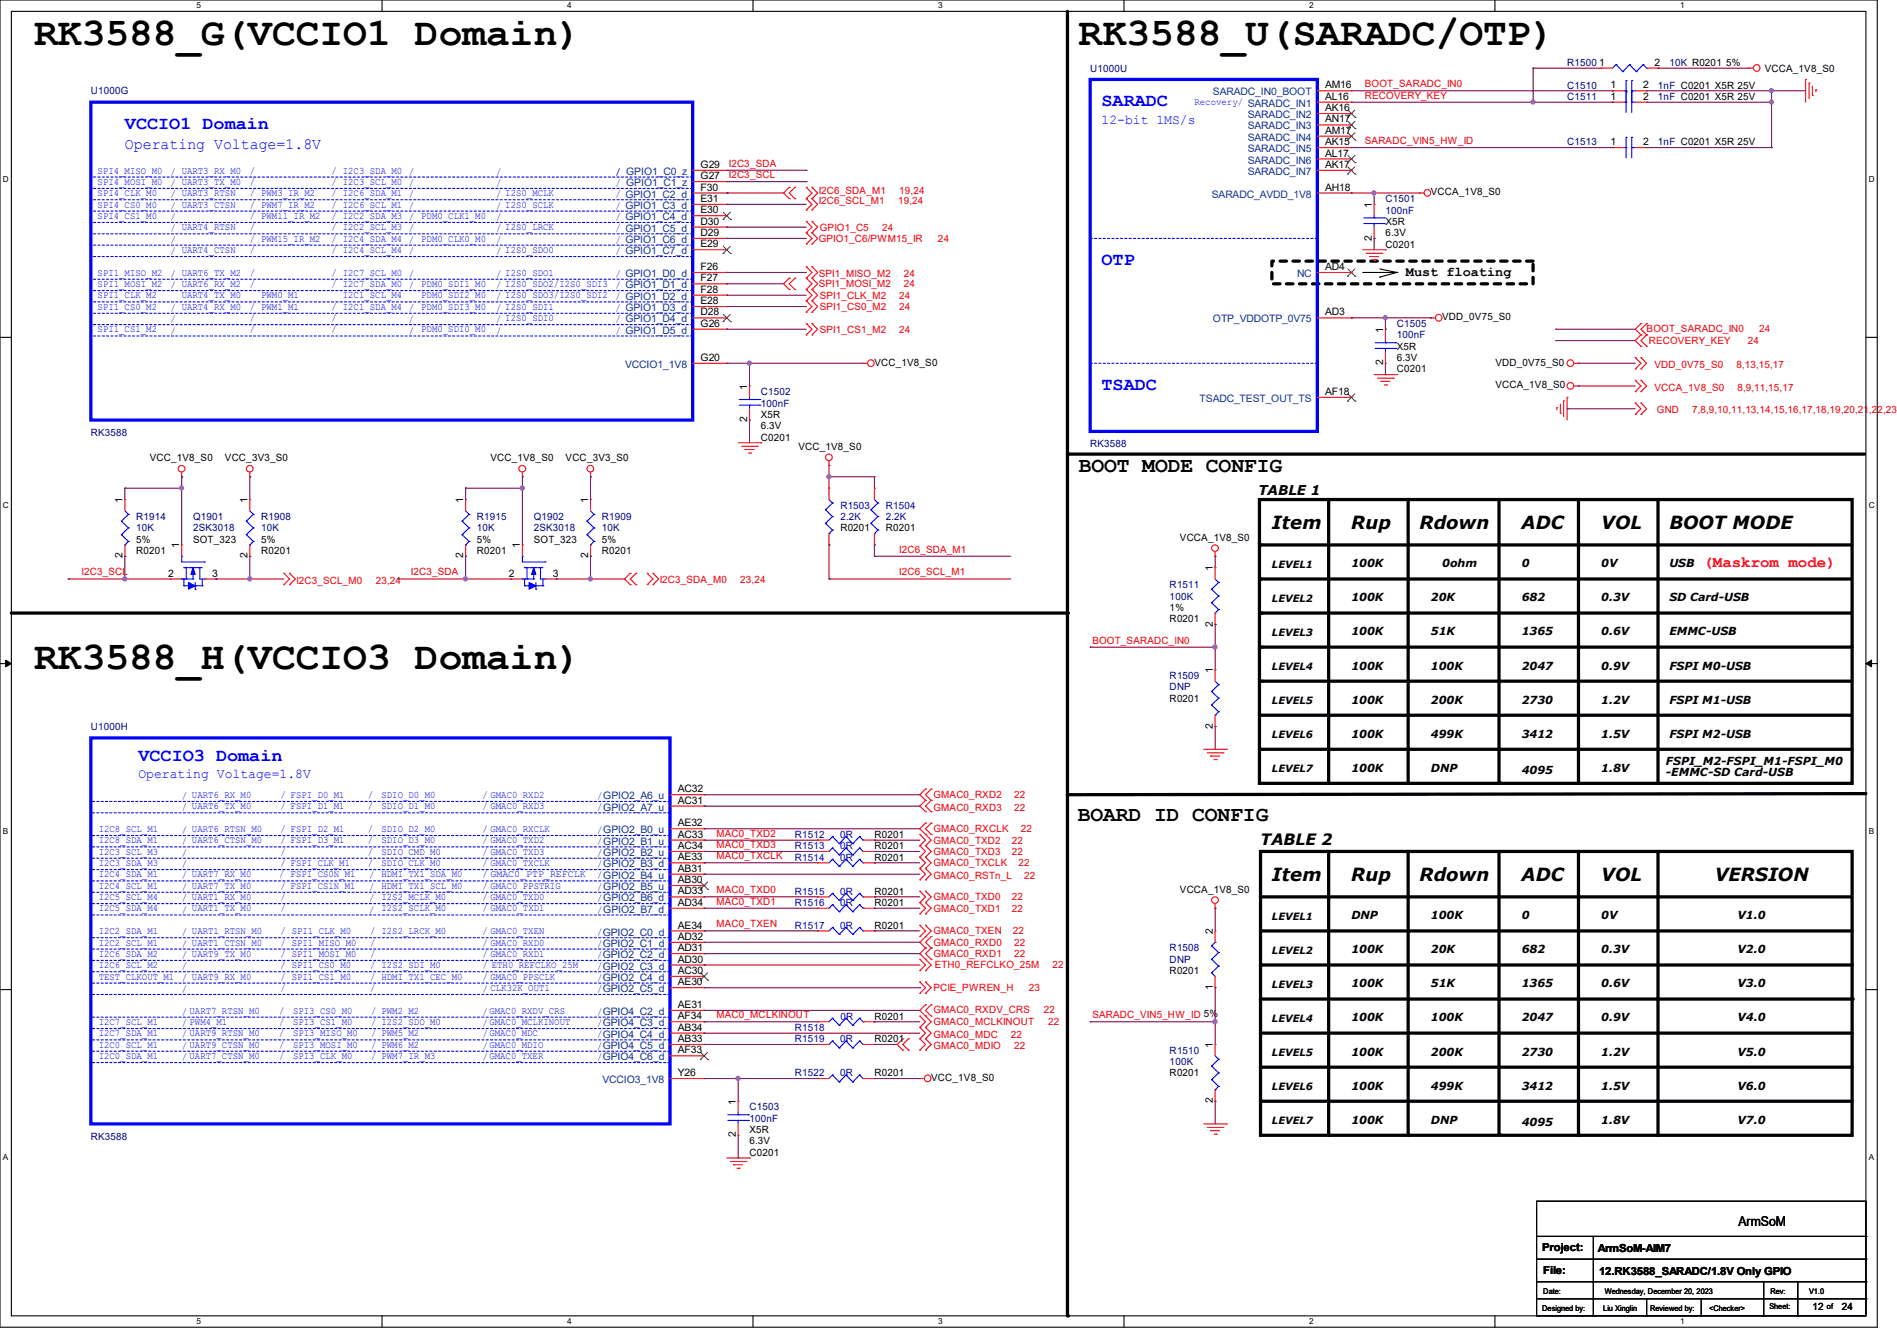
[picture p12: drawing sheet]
<svg xmlns="http://www.w3.org/2000/svg" width="297mm" height="210mm" viewBox="0 0 297 210" stroke-linecap="round" stroke-linejoin="round" font-family="sans-serif">
<defs><g id="words">
<g font-size="6.2">
<text x="5.3" y="7">RK3588_G(VCCIO1 Domain)</text>
<text x="168.9" y="7">RK3588_U(SARADC/OTP)</text>
<text x="5.3" y="104.8">RK3588_H(VCCIO3 Domain)</text>
</g>
<g font-size="3.3">
<text x="168.9" y="73.9">BOOT MODE CONFIG</text>
<text x="168.7" y="128.7">BOARD ID CONFIG</text>
</g>
<g font-size="2.8" fill="#00f">
<text x="172.5" y="16.6">SARADC</text>
<text x="19.6" y="20.2">VCCIO1 Domain</text>
<text x="172.5" y="41.5">OTP</text>
<text x="172.5" y="61">TSADC</text>
<text x="21.7" y="119.2">VCCIO3 Domain</text>
</g>
<g font-size="2.8">
<text x="199.1" y="82.8">Item</text>
<text x="211.6" y="82.8">Rup</text>
<text x="222.3" y="82.8">Rdown</text>
<text x="238.2" y="82.8">ADC</text>
<text x="250.7" y="82.8">VOL</text>
<text x="261.4" y="82.8">BOOT MODE</text>
<text x="199.1" y="138">Item</text>
<text x="211.6" y="138">Rup</text>
<text x="222.3" y="138">Rdown</text>
<text x="238.2" y="138">ADC</text>
<text x="250.7" y="138">VOL</text>
<text x="268.5" y="138">VERSION</text>
</g>
<text font-size="2.5" fill="#00f" x="19.6" y="23.3">Operating Voltage=1.8V</text>
<text font-size="2.5" fill="#f00" x="266.7" y="88.8">(Maskrom mode)</text>
<text font-size="2.5" x="197.4" y="132.3">TABLE 2</text>
<g font-size="2.1" fill="#00f">
<text x="172.5" y="19.4">12-bit 1MS/s</text>
<text x="21.7" y="121.8">Operating Voltage=1.8V</text>
</g>
<g font-size="2.1">
<text x="220.1" y="43.2">Must floating</text>
<text x="197" y="77.5">TABLE 1</text>
<text x="272.2" y="192">ArmSoM</text>
</g>
<g font-size="1.7">
<text x="211.6" y="88.9">100K</text>
<text x="225.8" y="88.9">0ohm</text>
<text x="238.3" y="88.9">0</text>
<text x="250.7" y="88.9">0V</text>
<text x="261.4" y="88.9">USB</text>
<text x="211.6" y="94.2">100K</text>
<text x="224" y="94.2">20K</text>
<text x="238.3" y="94.2">682</text>
<text x="250.7" y="94.2">0.3V</text>
<text x="261.4" y="94.2">SD Card-USB</text>
<text x="211.6" y="99.5">100K</text>
<text x="224" y="99.5">51K</text>
<text x="238.3" y="99.5">1365</text>
<text x="250.7" y="99.5">0.6V</text>
<text x="261.4" y="99.5">EMMC-USB</text>
<text x="211.6" y="104.9">100K</text>
<text x="224" y="104.9">100K</text>
<text x="238.3" y="104.9">2047</text>
<text x="250.7" y="104.9">0.9V</text>
<text x="261.4" y="104.9">FSPI M0-USB</text>
<text x="211.6" y="110.2">100K</text>
<text x="224" y="110.2">200K</text>
<text x="238.3" y="110.2">2730</text>
<text x="250.7" y="110.2">1.2V</text>
<text x="261.4" y="110.2">FSPI M1-USB</text>
<text x="211.6" y="115.5">100K</text>
<text x="224" y="115.5">499K</text>
<text x="238.3" y="115.5">3412</text>
<text x="250.7" y="115.5">1.5V</text>
<text x="260.8" y="119.8">FSPI_M2-FSPI_M1-FSPI_M0</text>
<text x="261.4" y="115.5">FSPI M2-USB</text>
<text x="211.6" y="120.9">100K</text>
<text x="224" y="120.9">DNP</text>
<text x="238.3" y="121.2">4095</text>
<text x="250.7" y="120.9">1.8V</text>
<text x="260.8" y="121.5">-EMMC-SD Card-USB</text>
<text x="211.6" y="144">DNP</text>
<text x="224" y="144">100K</text>
<text x="238.3" y="144">0</text>
<text x="250.7" y="144">0V</text>
<text x="272" y="144">V1.0</text>
<text x="211.6" y="149.3">100K</text>
<text x="224" y="149.3">20K</text>
<text x="238.3" y="149.3">682</text>
<text x="250.7" y="149.3">0.3V</text>
<text x="272" y="149.3">V2.0</text>
<text x="211.6" y="154.6">100K</text>
<text x="224" y="154.6">51K</text>
<text x="238.3" y="154.6">1365</text>
<text x="250.7" y="154.6">0.6V</text>
<text x="272" y="154.6">V3.0</text>
<text x="211.6" y="160">100K</text>
<text x="224" y="160">100K</text>
<text x="238.3" y="160">2047</text>
<text x="250.7" y="160">0.9V</text>
<text x="272" y="160">V4.0</text>
<text x="211.6" y="165.3">100K</text>
<text x="224" y="165.3">200K</text>
<text x="238.3" y="165.3">2730</text>
<text x="250.7" y="165.3">1.2V</text>
<text x="272" y="165.3">V5.0</text>
<text x="211.6" y="170.6">100K</text>
<text x="224" y="170.6">499K</text>
<text x="238.3" y="170.6">3412</text>
<text x="250.7" y="170.6">1.5V</text>
<text x="272" y="170.6">V6.0</text>
<text x="211.6" y="176">100K</text>
<text x="224" y="176">DNP</text>
<text x="238.3" y="176.3">4095</text>
<text x="250.7" y="176">1.8V</text>
<text x="272" y="176">V7.0</text>
<text x="241.5" y="196">Project:</text>
<text x="250.1" y="196.1">ArmSoM-AIM7</text>
<text x="241.6" y="199.5">File:</text>
<text x="250.4" y="199.7">12.RK3588_SARADC/1.8V Only GPIO</text>
</g>
<g font-size="1.6" fill="#000080">
<text x="170.7" y="11.2">U1000U</text>
<text x="245.4" y="10.3">R1500</text>
<text x="261.4" y="10.3">10K R0201 5%</text>
<text x="14.2" y="14.8">U1000G</text>
<text x="245.4" y="13.9">C1510</text>
<text x="245.4" y="15.7">C1511</text>
<text x="259.6" y="13.9">1nF C0201 X5R 25V</text>
<text x="259.6" y="15.7">1nF C0201 X5R 25V</text>
<text x="245.4" y="22.8">C1513</text>
<text x="259.6" y="22.8">1nF C0201 X5R 25V</text>
<text x="216.9" y="31.7">C1501</text>
<text x="216.9" y="33.4">100nF</text>
<text x="218.7" y="51.2">C1505</text>
<text x="218.7" y="53">100nF</text>
<text x="119.1" y="61.9">C1502</text>
<text x="119.1" y="63.7">100nF</text>
<text x="14.2" y="68.3">RK3588</text>
<text x="170.7" y="70.1">RK3588</text>
<text x="21.3" y="81.4">R1914</text>
<text x="21.3" y="83.2">10K</text>
<text x="30.2" y="81.4">Q1901</text>
<text x="30.2" y="83.2">2SK3018</text>
<text x="40.9" y="81.4">R1908</text>
<text x="40.9" y="83.2">10K</text>
<text x="74.7" y="81.4">R1915</text>
<text x="74.7" y="83.2">10K</text>
<text x="83.6" y="81.4">Q1902</text>
<text x="83.6" y="83.2">2SK3018</text>
<text x="94.2" y="81.4">R1909</text>
<text x="94.2" y="83.2">10K</text>
<text x="183.1" y="92.1">R1511</text>
<text x="183.1" y="93.9">100K</text>
<text x="183.1" y="106.3">R1509</text>
<text x="183.1" y="108.1">DNP</text>
<text x="14.2" y="114.3">U1000H</text>
<text x="183.1" y="149">R1508</text>
<text x="183.1" y="150.8">DNP</text>
<text x="183.1" y="165">R1510</text>
<text x="183.1" y="166.8">100K</text>
<text x="117.3" y="173.9">C1503</text>
<text x="14.2" y="178.5">RK3588</text>
<text x="117.3" y="175.7">100nF</text>
</g>
<g font-size="1.6">
<text x="250.4" y="10.3">1</text>
<text x="259" y="10.3">2</text>
<text x="276.3" y="11.2">VCCA_1V8_S0</text>
<text x="207.5" y="17.4">AK16</text>
<text x="207.5" y="15.6">AL16</text>
<text x="207.5" y="13.8">AM16</text>
<text x="252.1" y="13.8">1</text>
<text x="252.1" y="15.6">1</text>
<text x="257.3" y="13.8">2</text>
<text x="257.3" y="15.6">2</text>
<text x="207.5" y="22.7">AK15</text>
<text x="207.5" y="21">AM17</text>
<text x="207.5" y="19.2">AN17</text>
<text x="252.1" y="22.7">1</text>
<text x="257.3" y="22.7">2</text>
<text x="109.7" y="29.8">F30</text>
<text x="109.7" y="28.1">G27</text>
<text x="109.7" y="26.3">G29</text>
<text x="207.5" y="29.8">AH18</text>
<text x="207.5" y="26.3">AK17</text>
<text x="207.5" y="24.5">AL17</text>
<text x="109.7" y="35.2">D30</text>
<text x="109.7" y="33.4">E30</text>
<text x="109.7" y="31.6">E31</text>
<text x="214.8" y="32.6" transform="rotate(-90 214.8 32.6)">1</text>
<text x="216.9" y="35.2">X5R</text>
<text x="224" y="30.6">VCCA_1V8_S0</text>
<text x="109.7" y="37">D29</text>
<text x="109.7" y="38.7">E29</text>
<text x="214.8" y="37.7" transform="rotate(-90 214.8 37.7)">2</text>
<text x="216.9" y="38.8">C0201</text>
<text x="216.9" y="37">6.3V</text>
<text x="109.7" y="47.6">E28</text>
<text x="109.7" y="42.3">F26</text>
<text x="109.7" y="44.1">F27</text>
<text x="109.7" y="45.8">F28</text>
<text x="207.5" y="42.3">AD4</text>
<text x="109.7" y="49.4">D28</text>
<text x="109.7" y="51.2">G26</text>
<text x="207.5" y="49.4">AD3</text>
<text x="216.5" y="52.1" transform="rotate(-90 216.5 52.1)">1</text>
<text x="225.8" y="50.2">VDD_0V75_S0</text>
<text x="109.7" y="56.5">G20</text>
<text x="136.9" y="57.3">VCC_1V8_S0</text>
<text x="216.5" y="57.2" transform="rotate(-90 216.5 57.2)">2</text>
<text x="218.7" y="58.3">C0201</text>
<text x="218.7" y="54.8">X5R</text>
<text x="218.7" y="56.6">6.3V</text>
<text x="234.1" y="57.3">VDD_0V75_S0</text>
<text x="117" y="61" transform="rotate(-90 117 61)">1</text>
<text x="119.1" y="65.4">X5R</text>
<text x="207.5" y="61.8">AF18</text>
<text x="234.1" y="60.8">VCCA_1V8_S0</text>
<text x="117" y="66.1" transform="rotate(-90 117 66.1)">2</text>
<text x="119.1" y="69">C0201</text>
<text x="119.1" y="67.2">6.3V</text>
<text x="125" y="70.4">VCC_1V8_S0</text>
<text x="23.5" y="72.2">VCC_1V8_S0</text>
<text x="35.2" y="72.2">VCC_3V3_S0</text>
<text x="76.8" y="72.2">VCC_1V8_S0</text>
<text x="88.6" y="72.2">VCC_3V3_S0</text>
<text x="19.2" y="78.8" transform="rotate(-90 19.2 78.8)">1</text>
<text x="38.7" y="78.8" transform="rotate(-90 38.7 78.8)">1</text>
<text x="72.5" y="78.8" transform="rotate(-90 72.5 78.8)">1</text>
<text x="92.1" y="78.8" transform="rotate(-90 92.1 78.8)">1</text>
<text x="131.6" y="83.2">R0201</text>
<text x="138.7" y="83.2">R0201</text>
<text x="19.2" y="87.5" transform="rotate(-90 19.2 87.5)">2</text>
<text x="21.3" y="86.8">R0201</text>
<text x="21.3" y="85">5%</text>
<text x="28.1" y="85.9" transform="rotate(-90 28.1 85.9)">1</text>
<text x="30.2" y="85">SOT_323</text>
<text x="38.7" y="87.5" transform="rotate(-90 38.7 87.5)">2</text>
<text x="40.9" y="86.8">R0201</text>
<text x="40.9" y="85">5%</text>
<text x="72.5" y="87.5" transform="rotate(-90 72.5 87.5)">2</text>
<text x="74.7" y="86.8">R0201</text>
<text x="74.7" y="85">5%</text>
<text x="81.4" y="85.9" transform="rotate(-90 81.4 85.9)">1</text>
<text x="83.6" y="85">SOT_323</text>
<text x="92.1" y="87.5" transform="rotate(-90 92.1 87.5)">2</text>
<text x="94.2" y="86.8">R0201</text>
<text x="94.2" y="85">5%</text>
<text x="184.7" y="84.7">VCCA_1V8_S0</text>
<text x="189.9" y="89.4" transform="rotate(-90 189.9 89.4)">1</text>
<text x="199.1" y="88.9">LEVEL1</text>
<text x="26.3" y="90.3">2</text>
<text x="33.2" y="90.3">3</text>
<text x="79.7" y="90.3">2</text>
<text x="86.6" y="90.3">3</text>
<text x="183.1" y="95.7">1%</text>
<text x="199.1" y="94.2">LEVEL2</text>
<text x="183.1" y="97.4">R0201</text>
<text x="189.9" y="98.1" transform="rotate(-90 189.9 98.1)">2</text>
<text x="199.1" y="99.6">LEVEL3</text>
<text x="189.9" y="105.5" transform="rotate(-90 189.9 105.5)">1</text>
<text x="199.1" y="104.9">LEVEL4</text>
<text x="183.1" y="109.9">R0201</text>
<text x="199.1" y="110.2">LEVEL5</text>
<text x="189.9" y="114.1" transform="rotate(-90 189.9 114.1)">2</text>
<text x="199.1" y="115.6">LEVEL6</text>
<text x="106.1" y="125.9">AC31</text>
<text x="106.1" y="124.1">AC32</text>
<text x="199.1" y="120.9">LEVEL7</text>
<text x="106.1" y="131.2">AC33</text>
<text x="106.1" y="129.4">AE32</text>
<text x="136.9" y="131.2">R0201</text>
<text x="106.1" y="136.5">AB31</text>
<text x="106.1" y="133">AC34</text>
<text x="106.1" y="134.7">AE33</text>
<text x="136.9" y="134.8">R0201</text>
<text x="136.9" y="133">R0201</text>
<text x="106.1" y="138.3">AB30</text>
<text x="106.1" y="140.1">AD33</text>
<text x="106.1" y="141.9">AD34</text>
<text x="136.9" y="141.9">R0201</text>
<text x="136.9" y="140.1">R0201</text>
<text x="184.7" y="139.8">VCCA_1V8_S0</text>
<text x="106.1" y="149">AD31</text>
<text x="106.1" y="147.2">AD32</text>
<text x="106.1" y="145.4">AE34</text>
<text x="136.9" y="145.5">R0201</text>
<text x="189.9" y="146.3" transform="rotate(-90 189.9 146.3)">2</text>
<text x="199.1" y="144">LEVEL1</text>
<text x="199.1" y="149.4">LEVEL2</text>
<text x="106.1" y="152.5">AC30</text>
<text x="106.1" y="150.8">AD30</text>
<text x="106.1" y="154.3">AE30</text>
<text x="183.1" y="152.6">R0201</text>
<text x="189.9" y="155" transform="rotate(-90 189.9 155)">1</text>
<text x="199.1" y="154.7">LEVEL3</text>
<text x="106.1" y="161.4">AB34</text>
<text x="106.1" y="157.9">AE31</text>
<text x="106.1" y="159.6">AF34</text>
<text x="136.9" y="159.7">R0201</text>
<text x="199.1" y="160">LEVEL4</text>
<text x="106.1" y="163.2">AB33</text>
<text x="106.1" y="165">AF33</text>
<text x="136.9" y="163.2">R0201</text>
<text x="189.9" y="164.1" transform="rotate(-90 189.9 164.1)">1</text>
<text x="199.1" y="165.4">LEVEL5</text>
<text x="106.1" y="168.5">Y26</text>
<text x="115.2" y="173" transform="rotate(-90 115.2 173)">1</text>
<text x="136.9" y="168.6">R0201</text>
<text x="145.8" y="169.3">VCC_1V8_S0</text>
<text x="183.1" y="168.6">R0201</text>
<text x="189.9" y="172.8" transform="rotate(-90 189.9 172.8)">2</text>
<text x="199.1" y="170.7">LEVEL6</text>
<text x="115.2" y="178.1" transform="rotate(-90 115.2 178.1)">2</text>
<text x="117.3" y="177.5">X5R</text>
<text x="117.3" y="179.2">6.3V</text>
<text x="199.1" y="176">LEVEL7</text>
<text x="117.3" y="181">C0201</text>
<text x="283.8" y="205.2">12</text>
<text x="288.4" y="205.2">24</text>
</g>
<g font-size="1.6" fill="#00f">
<text x="187" y="16.5">Recovery/ SARADC_IN1</text>
<text x="15.3" y="29">SPI4_MOSI_M0</text>
<text x="15.3" y="27.2">SPI4_MISO_M0</text>
<text x="26.7" y="29.1">/ UART3_TX_M0</text>
<text x="26.7" y="27.3">/ UART3_RX_M0</text>
<text x="39.1" y="29">/</text>
<text x="39.1" y="27.2">/</text>
<text x="51.9" y="27.2">/ I2C3_SDA_M0 /</text>
<text x="51.9" y="29">/ I2C3_SCL_M0 /</text>
<text x="77.7" y="27.3">/</text>
<text x="77.7" y="29.1">/</text>
<text x="96.3" y="27.3">/ GPIO1_C0_z</text>
<text x="96.3" y="27.3">/</text>
<text x="96.3" y="29.1">/ GPIO1_C1_z</text>
<text x="15.3" y="30.7">SPI4_CLK_M0</text>
<text x="15.3" y="34.3">SPI4_CS1_M0</text>
<text x="15.3" y="32.5">SPI4_CS0_M0</text>
<text x="26.7" y="30.9">/ UART3_RTSN</text>
<text x="26.7" y="32.7">/ UART3_CTSN</text>
<text x="26.7" y="34.5">/</text>
<text x="39.1" y="32.5">/ PWM7_IR_M2</text>
<text x="39.1" y="34.3">/ PWM11_IR_M2</text>
<text x="39.1" y="30.7">/ PWM3_IR_M2</text>
<text x="51.9" y="32.5">/ I2C6_SCL_M1 /</text>
<text x="51.9" y="30.7">/ I2C6_SDA_M1 /</text>
<text x="51.9" y="34.3">/ I2C2_SDA_M3 /</text>
<text x="66" y="34.3">PDM0_CLK1_M0</text>
<text x="77.7" y="30.9">/ I2S0_MCLK</text>
<text x="77.7" y="32.7">/ I2S0_SCLK</text>
<text x="77.7" y="34.5">/</text>
<text x="96.3" y="30.9">/ GPIO1_C2_d</text>
<text x="96.3" y="32.7">/ GPIO1_C3_d</text>
<text x="96.3" y="34.5">/ GPIO1_C4_d</text>
<text x="26.7" y="36.2">/ UART4_RTSN</text>
<text x="26.7" y="39.8">/ UART4_CTSN</text>
<text x="26.7" y="38">/</text>
<text x="39.1" y="39.6">/</text>
<text x="39.1" y="36.1">/</text>
<text x="39.1" y="37.8">/ PWM15_IR_M2</text>
<text x="51.9" y="39.6">/ I2C4_SCL_M4 /</text>
<text x="51.9" y="37.8">/ I2C4_SDA_M4 /</text>
<text x="51.9" y="36.1">/ I2C2_SCL_M3 /</text>
<text x="66" y="37.8">PDM0_CLK0_M0</text>
<text x="77.7" y="39.8">/ I2S0_SDO0</text>
<text x="77.7" y="38">/</text>
<text x="77.7" y="36.2">/ I2S0_LRCK</text>
<text x="96.3" y="36.2">/ GPIO1_C5_d</text>
<text x="96.3" y="38">/ GPIO1_C6_d</text>
<text x="96.3" y="39.8">/ GPIO1_C7_d</text>
<text x="15.3" y="43.2">SPI1_MISO_M2</text>
<text x="15.3" y="46.7">SPI1_CLK_M2</text>
<text x="15.3" y="45">SPI1_MOSI_M2</text>
<text x="26.7" y="45.1">/ UART6_RX_M2</text>
<text x="26.7" y="43.3">/ UART6_TX_M2</text>
<text x="28.4" y="46.7">UART4_TX_M0</text>
<text x="39.1" y="45">/</text>
<text x="39.1" y="43.2">/</text>
<text x="40.9" y="46.7">PWM0_M1</text>
<text x="51.9" y="45">/ I2C7_SDA_M0 /</text>
<text x="51.9" y="43.2">/ I2C7_SCL_M0 /</text>
<text x="53.7" y="46.7">I2C1_SCL_M4</text>
<text x="66" y="46.7">PDM0_SDI2_M0</text>
<text x="66" y="45">PDM0_SDI1_M0</text>
<text x="77.7" y="45.1">/ I2S0_SDO2/I2S0_SDI3</text>
<text x="77.7" y="43.3">/ I2S0_SDO1</text>
<text x="77.7" y="46.9">/ I2S0_SDO3/I2S0_SDI2</text>
<text x="96.3" y="43.3">/ GPIO1_D0_d</text>
<text x="96.3" y="45.1">/ GPIO1_D1_d</text>
<text x="96.3" y="46.9">/ GPIO1_D2_d</text>
<text x="15.3" y="48.5">SPI1_CS0_M2</text>
<text x="15.3" y="52.1">SPI1_CS1_M2</text>
<text x="26.7" y="48.7">/ UART4_RX_M0</text>
<text x="26.7" y="50.5">/</text>
<text x="26.7" y="52.2">/</text>
<text x="39.1" y="52.1">/</text>
<text x="39.1" y="48.5">/ PWM1_M1</text>
<text x="39.1" y="50.3">/</text>
<text x="51.9" y="52.1">/</text>
<text x="51.9" y="50.3">/</text>
<text x="51.9" y="48.5">/ I2C1_SDA_M4 /</text>
<text x="64" y="52.2">/</text>
<text x="64" y="50.5">/</text>
<text x="66" y="48.5">PDM0_SDI3_M0</text>
<text x="66" y="52.1">PDM0_SDI0_M0</text>
<text x="77.7" y="52.2">/</text>
<text x="77.7" y="50.5">/ I2S0_SDI0</text>
<text x="77.7" y="48.7">/ I2S0_SDI1</text>
<text x="96.3" y="48.7">/ GPIO1_D3_d</text>
<text x="96.3" y="50.5">/ GPIO1_D4_d</text>
<text x="96.3" y="52.2">/ GPIO1_D5_d</text>
<text x="28.4" y="125.1">/ UART6_RX_M0</text>
<text x="43.9" y="125">/ FSPI_D0_M1</text>
<text x="57.6" y="125">/</text>
<text x="59.7" y="125">SDIO_D0_M0</text>
<text x="75.6" y="125">/ GMAC0_RXD2</text>
<text x="93.5" y="125.1">/GPIO2_A6_u</text>
<text x="15.5" y="130.3">I2C8_SCL_M1</text>
<text x="28.4" y="126.9">/ UART6_TX_M0</text>
<text x="28.4" y="130.5">/ UART6_RTSN_M0</text>
<text x="43.9" y="126.7">/ FSPI_D1_M1</text>
<text x="43.9" y="130.3">/ FSPI_D2_M1</text>
<text x="57.6" y="130.3">/</text>
<text x="57.6" y="126.7">/</text>
<text x="59.7" y="130.3">SDIO_D2_M0</text>
<text x="59.7" y="126.7">SDIO_D1_M0</text>
<text x="75.6" y="130.3">/ GMAC0_RXCLK</text>
<text x="75.6" y="126.7">/ GMAC0_RXD3</text>
<text x="93.5" y="130.5">/GPIO2_B0_u</text>
<text x="93.5" y="126.9">/GPIO2_A7_u</text>
<text x="15.5" y="135.6">I2C3_SDA_M3</text>
<text x="15.5" y="137.4">I2C4_SDA_M1</text>
<text x="15.5" y="133.9">I2C3_SCL_M3</text>
<text x="15.5" y="132.1">I2C8_SDA_M1</text>
<text x="28.4" y="132.2">/ UART6_CTSN_M0</text>
<text x="28.4" y="137.6">/ UART7_RX_M0</text>
<text x="28.4" y="134">/</text>
<text x="28.4" y="135.8">/</text>
<text x="43.7" y="137.4">/ FSPI_CS0N_M1</text>
<text x="43.9" y="133.9">/</text>
<text x="43.9" y="135.6">/ FSPI_CLK_M1</text>
<text x="43.9" y="132.1">/ FSPI_D3_M1</text>
<text x="57.6" y="133.9">/</text>
<text x="57.6" y="135.6">/</text>
<text x="57.6" y="132.1">/</text>
<text x="57.8" y="137.6">/</text>
<text x="59.7" y="137.4">HDMI_TX1_SDA_M0</text>
<text x="59.7" y="133.9">SDIO_CMD_M0</text>
<text x="59.7" y="132.1">SDIO_D3_M0</text>
<text x="59.7" y="135.6">SDIO_CLK_M0</text>
<text x="75.6" y="133.9">/ GMAC0_TXD3</text>
<text x="75.6" y="135.6">/ GMAC0_TXCLK</text>
<text x="75.6" y="132.1">/ GMAC0_TXD2</text>
<text x="75.6" y="137.4">/ GMAC0_PTP_REFCLK</text>
<text x="93.5" y="137.6">/GPIO2_B4_u</text>
<text x="93.5" y="135.8">/GPIO2_B3_d</text>
<text x="93.5" y="132.2">/GPIO2_B1_u</text>
<text x="93.5" y="134">/GPIO2_B2_u</text>
<text x="15.5" y="142.7">I2C5_SDA_M4</text>
<text x="15.5" y="141">I2C5_SCL_M4</text>
<text x="15.5" y="139.2">I2C4_SCL_M1</text>
<text x="28.4" y="142.9">/ UART1_TX_M0</text>
<text x="28.4" y="141.1">/ UART1_RX_M0</text>
<text x="28.4" y="139.4">/ UART7_TX_M0</text>
<text x="43.9" y="139.2">/ FSPI_CS1N_M1</text>
<text x="43.9" y="142.7">/</text>
<text x="43.9" y="141">/</text>
<text x="57.8" y="142.9">/</text>
<text x="57.8" y="141.1">/</text>
<text x="57.8" y="139.4">/</text>
<text x="59.7" y="142.7">I2S2_SCLK_M0</text>
<text x="59.7" y="141">I2S2_MCLK_M0</text>
<text x="59.7" y="139.2">HDMI_TX1_SCL_M0</text>
<text x="75.6" y="142.7">/ GMAC0_TXD1</text>
<text x="75.6" y="141">/ GMAC0_TXD0</text>
<text x="75.6" y="139.2">/ GMAC0_PPSTRIG</text>
<text x="93.5" y="139.4">/GPIO2_B5_u</text>
<text x="93.5" y="141.1">/GPIO2_B6_d</text>
<text x="93.5" y="142.9">/GPIO2_B7_d</text>
<text x="15.5" y="146.3">I2C2_SDA_M1</text>
<text x="15.5" y="148.1">I2C2_SCL_M1</text>
<text x="15.5" y="149.9">I2C6_SDA_M2</text>
<text x="28.4" y="148.2">/ UART1_CTSN_M0</text>
<text x="28.4" y="146.5">/ UART1_RTSN_M0</text>
<text x="43.9" y="146.3">/ SPI1_CLK_M0</text>
<text x="43.9" y="149.9">/ SPI1_MOSI_M0</text>
<text x="43.9" y="148.1">/ SPI1_MISO_M0</text>
<text x="58" y="149.9">/</text>
<text x="58" y="148.1">/</text>
<text x="58" y="146.3">/ I2S2_LRCK_M0</text>
<text x="75.6" y="149.9">/ GMAC0_RXD1</text>
<text x="75.6" y="148.1">/ GMAC0_RXD0</text>
<text x="75.6" y="146.3">/ GMAC0_TXEN</text>
<text x="93.5" y="148.2">/GPIO2_C1_d</text>
<text x="93.5" y="146.5">/GPIO2_C0_d</text>
<text x="15.5" y="153.4">TEST_CLKOUT_M1</text>
<text x="15.5" y="151.6">I2C6_SCL_M2</text>
<text x="28.4" y="155.4">/</text>
<text x="28.4" y="151.8">/</text>
<text x="28.4" y="153.6">/ UART9_RX_M0</text>
<text x="28.4" y="150">/ UART9_TX_M0</text>
<text x="43.9" y="155.2">/</text>
<text x="43.9" y="151.6">/ SPI1_CS0_M0</text>
<text x="43.9" y="153.4">/ SPI1_CS1_M0</text>
<text x="58" y="153.4">/ HDMI_TX1_CEC_M0</text>
<text x="58" y="155.2">/</text>
<text x="58" y="151.6">/ I2S2_SDI_M0</text>
<text x="75.6" y="155.4">/ CLK32K_OUT1</text>
<text x="75.6" y="153.4">/ GMAC0_PPSCLK</text>
<text x="75.6" y="151.6">/ ETH0_REFCLKO_25M</text>
<text x="93.5" y="151.8">/GPIO2_C3_d</text>
<text x="93.5" y="153.6">/GPIO2_C4_d</text>
<text x="93.5" y="155.4">/GPIO2_C5_d</text>
<text x="93.5" y="150">/GPIO2_C2_d</text>
<text x="15.5" y="160.5">I2C7_SCL_M1</text>
<text x="28.4" y="158.9">/ UART7_RTSN_M0</text>
<text x="28.4" y="160.7">/ PWM4_M1</text>
<text x="43.7" y="160.5">/</text>
<text x="43.7" y="158.7">/</text>
<text x="45.9" y="160.5">SPI3_CS1_M0</text>
<text x="45.9" y="158.7">SPI3_CS0_M0</text>
<text x="58.1" y="160.5">/ I2S2_SDO_M0</text>
<text x="58.1" y="158.7">/ PWM2_M2</text>
<text x="75.6" y="158.9">/GMAC0_RXDV_CRS</text>
<text x="75.6" y="160.7">/GMAC0_MCLKINOUT</text>
<text x="93.5" y="160.7">/GPIO4_C3_d</text>
<text x="93.5" y="158.9">/GPIO4_C2_d</text>
<text x="15.5" y="165.9">I2C0_SDA_M1</text>
<text x="15.5" y="162.3">I2C7_SDA_M1</text>
<text x="15.5" y="164.1">I2C0_SCL_M1</text>
<text x="28.4" y="166">/ UART7_CTSN_M0</text>
<text x="28.4" y="164.2">/ UART9_CTSN_M0</text>
<text x="28.4" y="162.5">/ UART9_RTSN_M0</text>
<text x="43.7" y="165.9">/</text>
<text x="43.7" y="162.3">/</text>
<text x="43.7" y="164.1">/</text>
<text x="45.9" y="165.9">SPI3_CLK_M0</text>
<text x="45.9" y="162.3">SPI3_MISO_M0</text>
<text x="45.9" y="164.1">SPI3_MOSI_M0</text>
<text x="58.1" y="164.1">/ PWM6_M2</text>
<text x="58.1" y="165.9">/ PWM7_IR_M3</text>
<text x="58.1" y="162.3">/ PWM5_M2</text>
<text x="75.6" y="164.2">/GMAC0_MDIO</text>
<text x="75.6" y="166">/GMAC0_TXER</text>
<text x="75.6" y="162.5">/GMAC0_MDC</text>
<text x="93.5" y="164.2">/GPIO4_C5_d</text>
<text x="93.5" y="166">/GPIO4_C6_d</text>
<text x="93.5" y="162.5">/GPIO4_C4_d</text>
</g>
<g font-size="1.6" fill="#004080">
<text x="189.9" y="14.9">SARADC_IN0_BOOT</text>
<text x="195.4" y="23.8">SARADC_IN5</text>
<text x="195.4" y="18.5">SARADC_IN2</text>
<text x="195.4" y="22.1">SARADC_IN4</text>
<text x="195.4" y="20.3">SARADC_IN3</text>
<text x="195.4" y="27.4">SARADC_IN7</text>
<text x="195.4" y="25.6">SARADC_IN6</text>
<text x="189.7" y="30.9">SARADC_AVDD_1V8</text>
<text x="203.1" y="43.4">NC</text>
<text x="189.9" y="50.5">OTP_VDDOTP_0V75</text>
<text x="97.9" y="57.6">VCCIO1_1V8</text>
<text x="187.8" y="63">TSADC_TEST_OUT_TS</text>
<text x="94.3" y="169.6">VCCIO3_1V8</text>
</g>
<g font-size="1.6" fill="#f00">
<text x="213.7" y="13.7">BOOT_SARADC_IN0</text>
<text x="213.7" y="15.5">RECOVERY_KEY</text>
<text x="213.7" y="22.6">SARADC_VIN5_HW_ID</text>
<text x="114.1" y="26.1">I2C3_SDA</text>
<text x="114.1" y="27.9">I2C3_SCL</text>
<text x="128.2" y="30.4">I2C6_SDA_M1</text>
<text x="128.2" y="32">I2C6_SCL_M1</text>
<text x="140.6" y="32">19,24</text>
<text x="140.8" y="30.4">19,24</text>
<text x="128.2" y="37.9">GPIO1_C6/PWM15_IR</text>
<text x="128.4" y="36.1">GPIO1_C5</text>
<text x="138.1" y="36.1">24</text>
<text x="146.9" y="37.9">24</text>
<text x="128.2" y="45">SPI1_MOSI_M2</text>
<text x="128.2" y="43.4">SPI1_MISO_M2</text>
<text x="128.4" y="46.8">SPI1_CLK_M2</text>
<text x="140.8" y="46.8">24</text>
<text x="141.5" y="45">24</text>
<text x="141.5" y="43.4">24</text>
<text x="128.4" y="48.6">SPI1_CS0_M2</text>
<text x="128.4" y="52.1">SPI1_CS1_M2</text>
<text x="140.8" y="48.6">24</text>
<text x="140.8" y="52.1">24</text>
<text x="257.8" y="51.9">BOOT_SARADC_IN0</text>
<text x="258.1" y="53.9">RECOVERY_KEY</text>
<text x="273.6" y="53.9">24</text>
<text x="275.4" y="51.9">24</text>
<text x="259" y="57.6">VDD_0V75_S0</text>
<text x="271.9" y="57.6">8,13,15,17</text>
<text x="259" y="61.2">VCCA_1V8_S0</text>
<text x="259.4" y="64.7">GND</text>
<text x="264.9" y="64.7">7,8,9,10,11,13,14,15,16,17,18,19,20,21,22,23,2</text>
<text x="272" y="61.2">8,9,11,15,17</text>
<text x="140.8" y="86.6">I2C6_SDA_M1</text>
<text x="12.8" y="90.1">I2C3_SCL</text>
<text x="46.4" y="91.4">I2C3_SCL_M0</text>
<text x="58.8" y="91.4">23,24</text>
<text x="64.3" y="90.1">I2C3_SDA</text>
<text x="103.3" y="91.2">I2C3_SDA_M0</text>
<text x="115.9" y="91.2">23,24</text>
<text x="140.8" y="90.1">I2C6_SCL_M1</text>
<text x="171" y="100.8">BOOT_SARADC_IN0</text>
<text x="146.1" y="125">GMAC0_RXD2</text>
<text x="158.8" y="125">22</text>
<text x="112.2" y="131">MAC0_TXD2</text>
<text x="146.1" y="130.3">GMAC0_RXCLK</text>
<text x="146.1" y="127">GMAC0_RXD3</text>
<text x="158.8" y="127">22</text>
<text x="159.9" y="130.3">22</text>
<text x="112.2" y="134.6">MAC0_TXCLK</text>
<text x="112.2" y="132.8">MAC0_TXD3</text>
<text x="146.1" y="135.7">GMAC0_TXCLK</text>
<text x="146.1" y="132.1">GMAC0_TXD2</text>
<text x="146.1" y="133.9">GMAC0_TXD3</text>
<text x="146.1" y="137.6">GMAC0_RSTn_L</text>
<text x="158.4" y="132.1">22</text>
<text x="158.4" y="133.9">22</text>
<text x="159.5" y="135.7">22</text>
<text x="160.4" y="137.6">22</text>
<text x="112.2" y="139.9">MAC0_TXD0</text>
<text x="112.2" y="141.7">MAC0_TXD1</text>
<text x="146.1" y="141">GMAC0_TXD0</text>
<text x="146.1" y="142.8">GMAC0_TXD1</text>
<text x="158.4" y="141">22</text>
<text x="158.4" y="142.8">22</text>
<text x="112.2" y="145.2">MAC0_TXEN</text>
<text x="146.1" y="149.9">GMAC0_RXD1</text>
<text x="146.1" y="148.1">GMAC0_RXD0</text>
<text x="146.1" y="146.3">GMAC0_TXEN</text>
<text x="158.6" y="146.3">22</text>
<text x="158.8" y="149.9">22</text>
<text x="158.8" y="148.1">22</text>
<text x="146.1" y="155.2">PCIE_PWREN_H</text>
<text x="146.3" y="151.7">ETH0_REFCLKO_25M</text>
<text x="161.1" y="155.2">23</text>
<text x="164.8" y="151.7">22</text>
<text x="112.2" y="159.5">MAC0_MCLKINOUT</text>
<text x="146.1" y="158.6">GMAC0_RXDV_CRS</text>
<text x="146.1" y="160.6">GMAC0_MCLKINOUT</text>
<text x="163.4" y="158.6">22</text>
<text x="164.1" y="160.6">22</text>
<text x="171" y="159.5">SARADC_VIN5_HW_ID 5%</text>
<text x="146.1" y="164.3">GMAC0_MDIO</text>
<text x="146.1" y="162.5">GMAC0_MDC</text>
<text x="158.2" y="162.5">22</text>
<text x="158.8" y="164.3">22</text>
</g>
<g font-size="1.6" fill="#0000a0">
<text x="131.6" y="79.7">R1503</text>
<text x="131.6" y="81.4">2.2K</text>
<text x="138.7" y="79.7">R1504</text>
<text x="138.7" y="81.4">2.2K</text>
<text x="124.5" y="131.2">R1512</text>
<text x="131.6" y="131.2">0R</text>
<text x="124.5" y="134.8">R1514</text>
<text x="124.5" y="133">R1513</text>
<text x="131.6" y="134.8">0R</text>
<text x="131.6" y="133">0R</text>
<text x="124.5" y="141.9">R1516</text>
<text x="124.5" y="140.1">R1515</text>
<text x="131.6" y="141.9">0R</text>
<text x="131.6" y="140.1">0R</text>
<text x="124.5" y="145.5">R1517</text>
<text x="131.6" y="145.5">0R</text>
<text x="124.5" y="161.5">R1518</text>
<text x="131.6" y="159.7">0R</text>
<text x="124.5" y="163.2">R1519</text>
<text x="131.6" y="163.2">0R</text>
<text x="124.5" y="168.6">R1522</text>
<text x="131.6" y="168.6">0R</text>
</g>
<g font-size="1.3">
<text x="30.8" y="1.3">5</text>
<text x="88.8" y="1.3">4</text>
<text x="146.9" y="1.3">3</text>
<text x="205" y="1.3">2</text>
<text x="263.1" y="1.3">1</text>
<text x=".5" y="28.4">D</text>
<text x="292.6" y="28.4">D</text>
<text x=".5" y="79.5">C</text>
<text x="292.6" y="79.5">C</text>
<text x=".5" y="130.6">B</text>
<text x="292.6" y="130.6">B</text>
<text x=".5" y="181.7">A</text>
<text x="292.6" y="181.7">A</text>
<text x="30.8" y="207.4">5</text>
<text x="88.8" y="207.4">4</text>
<text x="146.9" y="207.4">3</text>
<text x="205" y="207.4">2</text>
<text x="263.1" y="207.4">1</text>
</g>
<g font-size="1.2">
<text x="241.6" y="202.6">Date:</text>
<text x="251.2" y="202.6">Wednesday, December 20, 2023</text>
<text x="277.2" y="202.6">Rev:</text>
<text x="283.2" y="202.6">V1.0</text>
<text x="241.5" y="205.3">Designed by:</text>
<text x="251" y="205.3">Liu Xinglin</text>
<text x="258.4" y="205.3">Reviewed by:</text>
<text x="267.6" y="205.3">&lt;Checker&gt;</text>
<text x="277" y="205.1">Sheet:</text>
<text x="286" y="205.1">of</text>
</g>
</g></defs>
<path d="M0 0h293.9v207.9h-293.9zM1.8 1.8h290.3v204.3h-290.3z" fill="none" stroke="#000" stroke-width=".17"/>
<g fill="#fff">
<path d="M30.8 .2h.7v1.4h-.7z"/>
<path d="M30.8 206.2h.7v1.4h-.7z"/>
</g>
<path d="M59.8 0v1.8M59.8 206.1v1.8" fill="none" stroke="#000" stroke-width=".17"/>
<g fill="#fff">
<path d="M88.8 .2h.7v1.4h-.7z"/>
<path d="M88.8 206.2h.7v1.4h-.7z"/>
</g>
<path d="M117.9 0v1.8M117.9 206.1v1.8" fill="none" stroke="#000" stroke-width=".17"/>
<g fill="#fff">
<path d="M146.9 .2h.7v1.4h-.7z"/>
<path d="M146.9 206.2h.7v1.4h-.7z"/>
</g>
<path d="M176 0v1.8M176 206.1v1.8" fill="none" stroke="#000" stroke-width=".17"/>
<g fill="#fff">
<path d="M205 .2h.7v1.4h-.7z"/>
<path d="M205 206.2h.7v1.4h-.7z"/>
</g>
<path d="M234.1 0v1.8M234.1 206.1v1.8" fill="none" stroke="#000" stroke-width=".17"/>
<g fill="#fff">
<path d="M263.1 .2h.6v1.4h-.6z"/>
<path d="M263.1 206.2h.6v1.4h-.6z"/>
<path d="M.5 27.3h.9v1.4h-.9z"/>
<path d="M292.6 27.3h.9v1.4h-.9z"/>
<path d="M.5 78.4h.9v1.4h-.9z"/>
<path d="M292.6 78.4h.9v1.4h-.9z"/>
</g>
<path d="M0 52.8h1.8M292.1 52.8h1.8" fill="none" stroke="#000" stroke-width=".17"/>
<g fill="#fff">
<path d="M.5 129.5h.8v1.4h-.8z"/>
<path d="M292.6 129.5h.8v1.4h-.8z"/>
</g>
<path d="M0 103.9h1.8M292.1 103.9h1.8" fill="none" stroke="#000" stroke-width=".17"/>
<path d="M.9 103.4l.9 .5-.9 .5zM292.1 103.9l.9-.5v1z" fill="#000" stroke="#000" stroke-width=".16"/>
<g fill="#fff">
<path d="M.5 180.5h.8v1.4h-.8z"/>
<path d="M292.6 180.5h.8v1.4h-.8z"/>
</g>
<g fill="none" stroke="#000" stroke-width=".17">
<path d="M213.4 42.7h5.3M216 43.4h.1M216 42.1l2.7 .6M218.7 42.7h.1M218.7 42.7l-2.7 .7M0 155h1.8M292.1 155h1.8M240.6 188.1h51.5v18h-51.5zM240.6 193.6h51.5M240.6 197.2h51.5M249.5 193.6v12.5M292.1 193.6h.1"/>
<path d="M292.1 197.2h.1M240.6 200.7h51.5M240.6 203.4h51.5M249.5 206.1h.1M257.8 206.1h.1M257.8 203.4v2.7M266.4 206.1h.1M266.4 203.4v2.7M276.1 206.1h.1M276.1 200.7v5.4M281.5 206.1h.1M281.5 200.7v5.4"/>
<path d="M292.1 200.7h.1M292.1 203.4h.1"/>
</g>
<g fill="none" stroke="#000" stroke-width=".51">
<path d="M167.1 1.8v204.3M167.1 71.1h124.8M197.2 78.2h92.8v44.5h-92.8zM208 78.2v44.5M220.5 78.2v44.5M234.7 78.2v44.3M247.1 78.2v44.5M259.6 78.2v44.5M1.8 96h165.3M197.4 90.7h92.4M197.4 85.3h92.4M197.5 96h92.3"/>
<path d="M197.2 112h92.6M197.4 117.3h92.6M197.5 106.7h92.3M197.5 101.3h92.5M197.4 133.3h92.6v44.5h-92.6zM208 133.3v44.5M220.5 133.3v44.5M234.7 133.3v44.3M247.1 133.3v44.5M259.6 133.3v44.5M292.1 124.3l-125 .2M197.4 156.5h92.8"/>
<path d="M197.4 151.1h92.6M197.4 145.8h92.6M197.4 140.5h92.4M197.4 172.5h92.6M197.4 167.1h92.6M197.4 161.8h92.6"/>
</g>
<g fill="#000">
<circle cx="167.1" cy="71.1" r=".25"/>
<circle cx="167.1" cy="96" r=".25"/>
<circle cx="197.4" cy="90.7" r=".25"/>
<circle cx="197.4" cy="85.3" r=".25"/>
<circle cx="197.5" cy="96" r=".25"/>
<circle cx="197.2" cy="112" r=".25"/>
<circle cx="197.4" cy="117.3" r=".25"/>
<circle cx="197.5" cy="101.3" r=".25"/>
<circle cx="197.5" cy="106.7" r=".25"/>
<circle cx="167.1" cy="124.5" r=".25"/>
<circle cx="208" cy="122.7" r=".25"/>
<circle cx="220.5" cy="122.7" r=".25"/>
<circle cx="234.7" cy="122.5" r=".25"/>
<circle cx="247.1" cy="122.7" r=".25"/>
<circle cx="259.6" cy="122.7" r=".25"/>
<circle cx="197.4" cy="145.8" r=".25"/>
<circle cx="197.4" cy="156.5" r=".25"/>
<circle cx="197.4" cy="151.1" r=".25"/>
<circle cx="197.4" cy="140.5" r=".25"/>
<circle cx="197.4" cy="172.5" r=".25"/>
<circle cx="197.4" cy="161.8" r=".25"/>
<circle cx="197.4" cy="167.1" r=".25"/>
<circle cx="208" cy="177.8" r=".25"/>
<circle cx="220.5" cy="177.8" r=".25"/>
<circle cx="234.7" cy="177.6" r=".25"/>
<circle cx="247.1" cy="177.8" r=".25"/>
<circle cx="259.6" cy="177.8" r=".25"/>
<circle cx="167.1" cy="206.1" r=".25"/>
</g>
<path d="M199.1 40.9h40.9v3.5h-40.9z" fill="none" stroke="#000" stroke-width=".51" stroke-dasharray="1 1"/>
<g fill="none" stroke="#f00" stroke-width=".17">
<path d="M206.2 14.2h5.4M206.2 17.8h5.4M206.2 16h5.4M206.2 19.6h5.4M211.6 17.8h.1M211.6 16h.1M211.6 14.2h.1M211.6 19.6h.1M250.7 10.7h.1M250.7 10.7h1.8M252.5 14.2h.1M252.5 16h.1"/>
<path d="M252.5 14.2h1.8M252.5 16h1.8M256 14.2h1.8M256 16h1.8M257.8 14.2h.1M257.8 16h.1M257.8 10.7h1.8M259.6 10.7h.1M273.8 10.7h.1M273.8 10.7h.7M282.7 12.4h.1M282.7 12.4v3.6"/>
<path d="M283.3 13h.1M283.3 13v2.5M283.8 14.9h.1M283.8 13.5v1.4M284.3 14.1h.1M284.3 14.1v.3M108.5 39.1h5.3M108.5 30.2h5.3M108.5 26.7h5.3M108.5 37.3h5.3M108.5 35.6h5.3M108.5 33.8h5.3"/>
<path d="M108.5 32h5.3M108.5 28.4h5.3M113.8 37.3h.1M113.8 35.6h.1M113.8 39.1h.1M113.8 33.8h.1M113.8 32h.1M113.8 30.2h.1M113.8 28.4h.1M113.8 26.7h.1M123.6 31.1h.1M123.6 29.3h.1"/>
<path d="M123.6 29.3l-.9 .9 .9 .9M124.5 29.3h.1M124.5 31.1h.1M124.5 29.3l-.9 .9 .9 .9M126.2 29.3h.1M126.2 31.1h.1M126.2 32.9h.1M126.2 38.2h.1M126.2 36.4h.1M126.2 34.7h.1M126.2 29.3l.9 .9-.9 .9M126.2 31.1l.9 .9-.9 .9"/>
<path d="M126.2 36.4l.9 .9-.9 .9M126.2 34.7l.9 .9-.9 .8M127.1 29.3h.1M127.1 31.1h.1M127.1 32.9h.1M127.1 38.2h.1M127.1 36.4h.1M127.1 34.7h.1M127.1 34.7l.9 .9-.9 .8M127.1 29.3l.9 .9-.9 .9M127.1 31.1l.9 .9-.9 .9M127.1 36.4l.9 .9-.9 .9"/>
<path d="M206.2 30.2h5.4M206.2 23.1h5.4M206.2 26.7h5.4M206.2 24.9h5.4M206.2 21.3h5.4M211.6 30.2h.1M211.6 23.1h.1M211.6 26.7h.1M211.6 24.9h.1M211.6 21.3h.1M213.4 39.1h3.5M213.9 39.7h2.5"/>
<path d="M215.1 32h.1M215.1 37.3h.1M215.1 32v1.8M215.1 35.6v1.7M216.4 39.7h.1M216.9 39.1h.1M222.2 30.2h.1M222.2 30.2h.8M252.5 23.1h.1M252.5 23.1h1.8M256 23.1h1.8M257.8 23.1h.1"/>
<path d="M108.5 56.9h5.3M108.5 49.8h5.3M108.5 42.7h5.3M108.5 48h5.3M108.5 44.4h5.3M108.5 46.2h5.3M108.5 51.6h5.3M113.8 49.8h.1M113.8 48h.1M113.8 42.7h.1M113.8 44.4h.1M113.8 46.2h.1"/>
<path d="M113.8 56.9h.1M113.8 51.6h.1M123.6 43.6h.1M123.6 45.3h.1M123.6 43.6l-.9 .8 .9 .9M124.5 45.3h.1M124.5 43.6h.1M124.5 43.6l-.9 .8 .9 .9M126.2 45.3h.1M126.2 43.6h.1M126.2 41.8h.1M126.2 47.1h.1"/>
<path d="M126.2 48.9h.1M126.2 52.5h.1M126.2 50.7h.1M126.2 47.1l.9 .9-.9 .9M126.2 43.6l.9 .8-.9 .9M126.2 41.8l.9 .9-.9 .9M126.2 45.3l.9 .9-.9 .9M126.2 50.7l.9 .9-.9 .9M127.1 45.3h.1M127.1 43.6h.1M127.1 41.8h.1M127.1 47.1h.1"/>
<path d="M127.1 48.9h.1M127.1 52.5h.1M127.1 50.7h.1M127.1 43.6l.9 .8-.9 .9M127.1 41.8l.9 .9-.9 .9M127.1 45.3l.9 .9-.9 .9M127.1 47.1l.9 .9-.9 .9M127.1 50.7l.9 .9-.9 .9M135.1 56.9h.1M135.1 56.9h.7M206.2 49.8h5.4M206.2 42.7h5.4"/>
<path d="M211.6 49.8h.1M211.6 42.7h.1M214.4 40.2h.1M214.4 40.2h1.5M215 40.7h.3M215.1 58.7h3.6M215.3 40.7h.1M215.7 59.2h2.4M216.2 59.7h.1M216.2 59.7h1.4M216.9 51.6h.1M216.9 56.9h.1"/>
<path d="M216.9 51.6v1.7M216.9 55.1v1.8M218.1 59.2h.1M218.7 58.7h.1M224 49.8h.1M224 49.8h.7M246.4 56.9h.7M247.1 56.9h.1M256 57.8h.1M256 56h.1M256 59.6h.1M256 56l.9 .9-.9 .9"/>
<path d="M256 59.6l.9 .9-.9 .8M256.9 52.5h.1M256.9 54.2h.1M256.9 50.7h.1M256.9 57.8h.1M256.9 56h.1M256.9 59.6h.1M256.9 52.5l-.9 .8 .9 .9M256.9 50.7l-.9 .9 .9 .9M256.9 56l.9 .9-.9 .9M256.9 59.6l.9 .9-.9 .8M257.8 54.2h.1"/>
<path d="M257.8 52.5h.1M257.8 50.7h.1M257.8 52.5l-.9 .8 .9 .9M257.8 50.7l-.9 .9 .9 .9M19.6 78.2h.1M19.6 78.2v1.8M28.4 74.7h.1M28.4 74v.7M39.1 74.7h.1M39.1 78.2h.1M39.1 74v.7M39.1 78.2v1.8"/>
<path d="M72.9 78.2h.1M72.9 78.2v1.8M81.8 74.7h.1M81.8 74v.7M92.5 74.7h.1M92.5 78.2h.1M92.5 74v.7M92.5 78.2v1.8M115.6 69.3h3.5M116.1 69.9h2.5M116.6 70.4h.1M116.6 70.4h1.5"/>
<path d="M117.2 71h.3M117.3 60.5h.1M117.3 65.8h.1M117.3 60.5v1.7M117.3 64v1.8M117.5 71h.1M118.6 69.9h.1M119.1 69.3h.1M129.8 72.9h.1M129.8 76.5h.1M129.8 72.2v.7M129.8 76.5v1.7"/>
<path d="M136.9 76.5h.1M136.9 76.5v1.7M206.2 62.2h5.4M211.6 62.2h.1M216.7 60.3h.4M217.1 60.3h.1M243.8 63.8h.1M243.8 63.8v.4M244.3 64.7h.1M244.3 63.3v1.4M244.8 62.8h.1M244.8 62.8v2.4"/>
<path d="M245.4 62.2h.1M245.4 62.2v3.6M246.4 60.5h.7M247.1 60.5h.1M256 64.9h.1M256 63.1h.1M256 61.3h.1M256 63.1l.9 .9-.9 .9M256.9 64.9h.1M256.9 63.1h.1M256.9 61.3h.1M256.9 63.1l.9 .9-.9 .9"/>
<path d="M19.6 87.1h.1M19.6 85.3v1.8M26.7 90.7h.1M26.7 90.7h1.7M28.4 85.3h.1M28.4 85.3v1.8M32 90.7h1.8M33.8 90.7h.1M39.1 87.1h.1M39.1 85.3v1.8M44.4 91.6h.1M44.4 89.8h.1"/>
<path d="M44.4 89.8l.9 .9-.9 .9M45.3 91.6h.1M45.3 89.8h.1M45.3 89.8l.9 .9-.9 .9M72.9 87.1h.1M72.9 85.3v1.8M80 90.7h.1M80 90.7h1.8M81.8 85.3h.1M81.8 85.3v1.8M85.3 90.7h1.8M87.1 90.7h.1"/>
<path d="M92.5 87.1h.1M92.5 85.3v1.8M98.7 89.8h.1M98.7 91.6h.1M98.7 89.8l-.9 .9 .9 .9M99.6 91.6h.1M99.6 89.8h.1M99.6 89.8l-.9 .9 .9 .9M101.3 91.6h.1M101.3 89.8h.1M101.3 89.8l.9 .9-.9 .9M102.2 91.6h.1"/>
<path d="M102.2 89.8h.1M102.2 89.8l.9 .9-.9 .9M129.8 85.3h.1M129.8 83.6v1.7M136.9 85.3h.1M136.9 83.6v1.7M190.2 87.1h.1M190.2 88.9h.1M190.2 97.8h.1M190.2 86.4v.7M190.2 88.9v1.8M190.2 96v1.8"/>
<path d="M188.5 117.3h3.5M189 117.9h2.5M189.5 118.4h.1M189.5 118.4h1.5M190.1 119h.3M190.2 104.9h.1M190.2 113.8h.1M190.2 104.9v1.8M190.2 112v1.8M190.4 119h.1M191.5 117.9h.1M192 117.3h.1"/>
<path d="M104.9 138.7h5.3M104.9 136.9h5.3M104.9 126.2h5.3M104.9 124.5h5.3M104.9 131.6h5.3M104.9 133.3h5.3M104.9 129.8h5.3M104.9 135.1h5.3M110.2 138.7h.1M110.2 136.9h.1M110.2 126.2h.1M110.2 124.5h.1"/>
<path d="M110.2 131.6h.1M110.2 133.3h.1M110.2 129.8h.1M110.2 135.1h.1M128 135.1h.1M128 131.6h.1M128 133.3h.1M128 131.6h1.8M128 133.3h1.8M128 135.1h1.8M135.1 131.6h1.8M135.1 133.3h1.8"/>
<path d="M135.1 135.1h1.8M136.9 135.1h.1M136.9 131.6h.1M136.9 133.3h.1M144 139.6h.1M144 136h.1M144 134.2h.1M144 132.5h.1M144 130.7h.1M144 137.8h.1M144 139.6l.9 .9-.9 .9M144 134.2l.9 .9-.9 .9"/>
<path d="M144 130.7l.9 .9-.9 .9M144 132.5l.9 .8-.9 .9M144 136l.9 .9-.9 .9M144.9 139.6h.1M144.9 128.9h.1M144.9 130.7h.1M144.9 136h.1M144.9 134.2h.1M144.9 132.5h.1M144.9 137.8h.1M144.9 123.6h.1M144.9 125.3h.1"/>
<path d="M144.9 127.1h.1M144.9 139.6l.9 .9-.9 .9M144.9 128.9l-.9 .9 1.8 1.8-.9 .9M144.9 134.2l.9 .9-.9 .9M144.9 132.5l.9 .8-.9 .9M144.9 136l.9 .9-.9 .9M144.9 123.6l-.9 .9 .9 .8M144.9 125.3l-.9 .9 .9 .9M145.8 130.7h.1M145.8 128.9h.1M145.8 125.3h.1M145.8 123.6h.1"/>
<path d="M145.8 127.1h.1M145.8 128.9l-.9 .9 .9 .9M145.8 123.6l-.9 .9 .9 .8M145.8 125.3l-.9 .9 .9 .9M104.9 152.9h5.3M104.9 151.1h5.3M104.9 149.4h5.3M104.9 147.6h5.3M104.9 140.5h5.3M104.9 142.2h5.3M104.9 154.7h5.3M104.9 158.2h5.3"/>
<path d="M104.9 145.8h5.3M110.2 152.9h.1M110.2 151.1h.1M110.2 149.4h.1M110.2 147.6h.1M110.2 140.5h.1M110.2 142.2h.1M110.2 154.7h.1M110.2 158.2h.1M110.2 145.8h.1M128 142.2h.1M128 145.8h.1"/>
<path d="M128 140.5h.1M128 140.5h1.8M128 142.2h1.8M128 145.8h1.8M135.1 140.5h1.8M135.1 142.2h1.8M135.1 145.8h1.8M136.9 142.2h.1M136.9 145.8h.1M136.9 140.5h.1M144 141.4h.1M144 143.1h.1"/>
<path d="M144 152h.1M144 150.2h.1M144 146.7h.1M144 144.9h.1M144 159.1h.1M144 155.6h.1M144 153.8h.1M144 141.4l.9 .8-.9 .9M144 150.2l.9 .9-.9 .9M144 144.9l.9 .9-.9 .9M144 159.1l.9 .9-.9 .9M144 153.8l.9 .9-.9 .9"/>
<path d="M144.9 141.4h.1M144.9 143.1h.1M144.9 152h.1M144.9 150.2h.1M144.9 148.5h.1M144.9 146.7h.1M144.9 144.9h.1M144.9 157.4h.1M144.9 159.1h.1M144.9 155.6h.1M144.9 153.8h.1M144.9 141.4l.9 .8-.9 .9"/>
<path d="M144.9 148.5l-.9 .9 1.8 1.7-.9 .9M144.9 144.9l.9 .9-1.8 1.8 .9 .9M144.9 157.4l-.9 .8 1.8 1.8-.9 .9M144.9 153.8l.9 .9-.9 .9M145.8 150.2h.1M145.8 148.5h.1M145.8 146.7h.1M145.8 159.1h.1M145.8 157.4h.1M145.8 148.5l-.9 .9 .9 .8M145.8 146.7l-.9 .9 .9 .9M145.8 157.4l-.9 .8 .9 .9"/>
<path d="M190.2 142.2h.1M190.2 154.7h.1M190.2 145.8h.1M190.2 141.5v.7M190.2 145.8v1.8M190.2 152.9v1.8M104.9 168.9h5.3M104.9 163.6h5.3M104.9 161.8h5.3M104.9 165.4h5.3M104.9 160h5.3M110.2 168.9h.1"/>
<path d="M110.2 163.6h.1M110.2 161.8h.1M110.2 165.4h.1M110.2 160h.1M115.6 172.5h.1M115.6 177.8h.1M115.6 172.5v1.7M115.6 176v1.8M128 163.6h.1M128 160h.1M128 168.9h.1M128 168.9h1.8"/>
<path d="M128 163.6h1.8M128 160h1.8M135.1 168.9h1.8M135.1 163.6h1.8M135.1 160h1.8M136.9 163.6h.1M136.9 160h.1M136.9 168.9h.1M141.4 162.7h.1M141.4 164.5h.1M141.4 162.7l-.9 .9 .9 .9M142.2 164.5h.1"/>
<path d="M142.2 162.7h.1M142.2 162.7l-.8 .9 .8 .9M144 168.9h.1M144 164.5h.1M144 162.7h.1M144 160.9h.1M144 168.9h.7M144 162.7l.9 .9-.9 .9M144 160.9l.9 .9-.9 .9M144.9 164.5h.1M144.9 162.7h.1M144.9 160.9h.1"/>
<path d="M144.9 160.9l.9 .9-.9 .9M144.9 162.7l.9 .9-.9 .9M188.5 176h3.5M189 176.6h2.5M189.5 177.1h.1M189.5 177.1h1.5M190.1 177.6h.3M190.2 163.6h.1M190.2 172.5h.1M190.2 163.6v1.8M190.2 170.7v1.8M190.4 177.6h.1"/>
<path d="M191.5 176.6h.1M192 176h.1M113.8 181.4h3.5M114.3 181.9h2.5M114.9 182.4h.1M114.9 182.4h1.4M115.4 183h.3M115.7 183h.1M116.8 181.9h.1M117.3 181.4h.1"/>
<circle cx="275" cy="10.6" r=".52"/>
<circle cx="223.5" cy="30.2" r=".52"/>
<circle cx="136.3" cy="56.9" r=".52"/>
<circle cx="225.2" cy="49.8" r=".52"/>
<circle cx="245.9" cy="56.9" r=".52"/>
<circle cx="28.4" cy="73.4" r=".52"/>
<circle cx="39.1" cy="73.4" r=".52"/>
<circle cx="81.8" cy="73.4" r=".52"/>
<circle cx="92.4" cy="73.4" r=".52"/>
<circle cx="129.8" cy="71.6" r=".52"/>
<circle cx="245.9" cy="60.4" r=".52"/>
<circle cx="190.2" cy="85.9" r=".52"/>
<circle cx="190.2" cy="141" r=".52"/>
<circle cx="145.2" cy="168.9" r=".52"/>
</g>
<g fill="none" stroke="#00f" stroke-width=".17">
<path d="M253 10.1h.1M253 10.1l-.5 .6M253 10.1l1.1 1.1M254.1 11.2h.1M254.3 14.2h.3M254.3 16h.3M254.6 14.2h.1M254.6 12.6h.1M254.6 16h.1M254.6 14.4h.1M254.6 12.6v5M255.1 10.1h.1"/>
<path d="M255.1 10.1l-1 1.1M255.1 10.1l1.1 1.1M255.5 12.6h.1M255.5 14.2h.1M255.5 14.4h.1M255.5 16h.1M255.5 12.6v5M255.5 14.2h.5M255.5 16h.5M256.2 11.2h.1M257.3 10.1h.1M257.3 10.1l-1.1 1.1"/>
<path d="M257.3 10.1l.5 .6M257.8 10.7h.1M213.5 35h3.2M213.5 34.1h3.2M215.1 34.1h.1M215.1 35h.1M215.1 33.8v.3M215.1 35v.6M216.7 35h.1M216.7 34.1h.1M254.3 23.1h.3M254.6 23.1h.1"/>
<path d="M254.6 21.5h.1M254.6 21.5v3.2M255.5 21.5h.1M255.5 23.1h.1M255.5 23.1h.5M255.5 21.5v3.2M215.3 54.6h3.2M215.3 53.7h3.2M216.9 53.7h.1M216.9 54.6h.1M216.9 53.3v.4M216.9 54.6v.5"/>
<path d="M218.5 54.6h.1M218.5 53.7h.1M115.7 63.5h3.3M115.7 62.6h3.3M117.3 62.6h.1M117.3 63.5h.1M117.3 62.2v.4M117.3 63.5v.5M119 63.5h.1M119 62.6h.1M129.2 79.8h.1M129.2 79.8l1.1 1.1"/>
<path d="M129.8 78.2l.5 .6M130.3 78.8h.1M130.3 78.8l-1.1 1M136.4 79.8h.1M136.4 79.8l1.1 1.1M136.9 78.2l.6 .6M137.5 78.8h.1M137.5 78.8l-1.1 1M19 81.6h.1M19 83.7h.1M19 81.6l1.1 1.1M19 83.7l1.1 1.1"/>
<path d="M19.6 85.3h.1M19.6 80l.5 .6M20.1 80.6h.1M20.1 82.7h.1M20.1 84.8h.1M20.1 80.6l-1.1 1M20.1 82.7l-1.1 1M20.1 84.8l-.5 .5M28.4 90.7h.1M28.4 87.1h.1M28.4 90.7h1.8M28.4 87.1v.9h3.6"/>
<path d="M28.8 88.9h.1M28.8 91.7h.1M28.8 90.7h.1M28.8 88.9h.7M28.8 91.7h.7M28.8 90.7v1M29.2 90.7h.1M29.2 88.9v1.8M29.7 88.9h.1M29.7 88.9h1.1M30.2 90.7h.1M30.2 88.9v1.8"/>
<path d="M30.6 91.7h.1M30.6 92.3h.1M30.6 91.7h1.1M30.6 91.2v1.1M30.9 88.9h.1M30.9 88.9h.8M31.3 88.9h.1M31.3 88.9v1.8h.7M31.7 91.7h.1M31.7 90.7v1M32 88h.1M32 90.7h.1"/>
<path d="M38.6 81.6h.1M38.6 83.7h.1M38.6 81.6l1.1 1.1M38.6 83.7l1.1 1.1M39.1 85.3h.1M39.1 80l.6 .6M39.7 80.6h.1M39.7 82.7h.1M39.7 84.8h.1M39.7 80.6l-1.1 1M39.7 82.7l-1.1 1M39.7 84.8l-.6 .5"/>
<path d="M72.3 81.6h.1M72.3 83.7h.1M72.3 81.6l1.1 1.1M72.3 83.7l1.1 1.1M72.9 85.3h.1M72.9 80l.5 .6M73.4 80.6h.1M73.4 82.7h.1M73.4 84.8h.1M73.4 80.6l-1.1 1M73.4 82.7l-1.1 1M73.4 84.8l-.5 .5"/>
<path d="M81.8 90.7h.1M81.8 87.1h.1M81.8 90.7h1.8M81.8 87.1v.9h3.5M82.1 88.9h.1M82.1 91.7h.1M82.1 90.7h.1M82.1 88.9h.7M82.1 91.7h.7M82.1 90.7v1M82.5 90.7h.1M82.5 88.9v1.8"/>
<path d="M83 88.9h.1M83 88.9h1.1M83.6 90.7h.1M83.6 88.9v1.8M83.9 91.7h.1M83.9 92.3h.1M83.9 91.7h1.1M83.9 91.2v1.1M84.3 88.9h.1M84.3 88.9h.7M84.6 88.9h.1M84.6 88.9v1.8h.7"/>
<path d="M85 91.7h.1M85 90.7v1M85.3 88h.1M85.3 90.7h.1M91.9 81.6h.1M91.9 83.7h.1M91.9 81.6l1.1 1.1M91.9 83.7l1.1 1.1M92.5 85.3h.1M92.5 80l.5 .6M93 80.6h.1M93 82.7h.1"/>
<path d="M93 84.8h.1M93 80.6l-1.1 1M93 82.7l-1.1 1M93 84.8l-.5 .5M129.2 82h.1M129.2 82l1.1 1M129.8 83.6h.1M130.3 80.9h.1M130.3 83h.1M130.3 80.9l-1.1 1.1M130.3 83l-.5 .6M136.4 82h.1"/>
<path d="M136.4 82l1.1 1M136.9 83.6h.1M137.5 80.9h.1M137.5 83h.1M137.5 80.9l-1.1 1.1M137.5 83l-.6 .6M189.7 92.3h.1M189.7 94.4h.1M189.7 92.3l1.1 1M189.7 94.4l1.1 1.1M190.2 96h.1M190.2 90.7l.6 .5"/>
<path d="M190.8 91.2h.1M190.8 93.3h.1M190.8 95.5h.1M190.8 91.2l-1.1 1.1M190.8 93.3l-1.1 1.1M190.8 95.5l-.6 .5M189.7 108.3h.1M189.7 110.4h.1M189.7 108.3l1.1 1M189.7 110.4l1.1 1.1M190.2 112h.1M190.2 106.7l.6 .5"/>
<path d="M190.8 107.2h.1M190.8 109.3h.1M190.8 111.5h.1M190.8 107.2l-1.1 1.1M190.8 109.3l-1.1 1.1M190.8 111.5l-.6 .5M130.3 134.6h.1M130.3 131h.1M130.3 139.9h.1M130.3 132.8h.1M130.3 134.6l-.5 .5M130.3 134.6l1.1 1.1"/>
<path d="M130.3 131l-.5 .6M130.3 131l1.1 1.1M130.3 139.9l-.5 .6M130.3 139.9l1.1 1.1M130.3 132.8l-.5 .5M130.3 132.8l1.1 1.1M131.4 135.7h.1M131.4 132.1h.1M131.4 133.9h.1M132.5 134.6h.1M132.5 131h.1M132.5 139.9h.1"/>
<path d="M132.5 132.8h.1M132.5 134.6l-1.1 1.1M132.5 134.6l1 1.1M132.5 131l-1.1 1.1M132.5 131l1 1.1M132.5 139.9l-1.1 1.1M132.5 139.9l1 1.1M132.5 132.8l-1.1 1.1M132.5 132.8l1 1.1M133.5 135.7h.1M133.5 132.1h.1M133.5 133.9h.1"/>
<path d="M134.6 134.6h.1M134.6 131h.1M134.6 139.9h.1M134.6 132.8h.1M134.6 134.6l-1.1 1.1M134.6 134.6l.5 .5M134.6 131l-1.1 1.1M134.6 131l.5 .6M134.6 139.9l-1.1 1.1M134.6 139.9l.5 .6M134.6 132.8l-1.1 1.1M134.6 132.8l.5 .5"/>
<path d="M135.1 135.1h.1M135.1 131.6h.1M135.1 133.3h.1M130.3 141.7h.1M130.3 145.2h.1M130.3 159.5h.1M130.3 141.7l-.5 .5M130.3 141.7l1.1 1.1M130.3 145.2l-.5 .6M130.3 145.2l1.1 1.1M130.3 159.5l-.5 .5M130.3 159.5l1.1 1.1"/>
<path d="M131.4 142.8h.1M131.4 146.3h.1M131.4 141h.1M132.5 141.7h.1M132.5 145.2h.1M132.5 159.5h.1M132.5 141.7l-1.1 1.1M132.5 141.7l1 1.1M132.5 145.2l-1.1 1.1M132.5 145.2l1 1.1M132.5 159.5l-1.1 1.1M132.5 159.5l1 1.1"/>
<path d="M133.5 142.8h.1M133.5 146.3h.1M133.5 141h.1M134.6 141.7h.1M134.6 145.2h.1M134.6 159.5h.1M134.6 141.7l-1.1 1.1M134.6 141.7l.5 .5M134.6 145.2l-1.1 1.1M134.6 145.2l.5 .6M134.6 159.5l-1.1 1.1M134.6 159.5l.5 .5"/>
<path d="M135.1 142.2h.1M135.1 145.8h.1M135.1 140.5h.1M189.7 152.4h.1M189.7 150.2h.1M189.7 148.1h.1M189.7 152.4l.5 .5M189.7 150.2l1.1 1.1M189.7 148.1l1.1 1.1M190.2 147.6h.1M190.2 147.6l-.5 .5M190.8 151.3h.1"/>
<path d="M190.8 149.2h.1M190.8 151.3l-1.1 1.1M190.8 149.2l-1.1 1M114 175.5h3.2M114 174.6h3.2M115.6 174.6h.1M115.6 175.5h.1M115.6 174.2v.4M115.6 175.5v.5M117.2 175.5h.1M117.2 174.6h.1M130.3 163h.1"/>
<path d="M130.3 168.4h.1M130.3 163l-.5 .6M130.3 163l1.1 1.1M130.3 168.4l-.5 .5M130.3 168.4l1.1 1.1M131.4 164.1h.1M131.4 160.6h.1M131.4 169.5h.1M132.5 163h.1M132.5 168.4h.1M132.5 163l-1.1 1.1M132.5 163l1 1.1"/>
<path d="M132.5 168.4l-1.1 1.1M132.5 168.4l1 1.1M133.5 164.1h.1M133.5 160.6h.1M133.5 169.5h.1M134.6 163h.1M134.6 168.4h.1M134.6 163l-1.1 1.1M134.6 163l.5 .6M134.6 168.4l-1.1 1.1M134.6 168.4l.5 .5M135.1 163.6h.1"/>
<path d="M135.1 160h.1M135.1 168.9h.1M189.7 167h.1M189.7 169.1h.1M189.7 167l1.1 1M189.7 169.1l1.1 1M190.2 170.7h.1M190.2 165.4l.6 .5M190.8 165.9h.1M190.8 168h.1M190.8 170.1h.1M190.8 165.9l-1.1 1.1"/>
<path d="M190.8 168l-1.1 1.1M190.8 170.1l-.6 .6"/>
</g>
<path d="M14.2 16h94.3v49.8h-94.3zM170.7 12.4h35.5v55.2h-35.5zM14.2 115.6h90.7v60.4h-90.7z" fill="none" stroke="#00f" stroke-width=".51"/>
<g fill="none" stroke="#00f" stroke-width=".17" stroke-dasharray=".3 .3">
<path d="M14.2 27.7h.1M14.2 38.4h.1M14.2 31.3h.1M14.2 29.5h.1M14.2 34.8h.1M14.2 36.6h.1M14.2 33.1h.1M108.5 27.7h-94.3M108.5 38.4h-94.3M108.5 31.3h-94.3M108.5 29.5h-94.3M108.5 34.8h-94.3"/>
<path d="M108.5 36.6h-94.3M108.5 33.1h-94.3M170.7 37.3h.1M206.2 37.3h-35.5M14.2 40.2h.1M14.2 50.8h.1M14.2 43.7h.1M14.2 52.6h.1M14.2 45.5h.1M14.2 47.3h.1M14.2 49.1h.1M108.5 40.2h-94.3"/>
<path d="M108.5 50.8h-94.3M108.5 43.7h-94.3M108.5 52.6h-94.3M108.5 45.5h-94.3M108.5 47.3h-94.3M108.5 49.1h-94.3M170.7 56.9h.1M206.2 56.9h-35.5M14.2 139.7h.1M14.2 134.4h.1M14.2 125.5h.1M14.2 130.9h.1"/>
<path d="M14.2 132.6h.1M14.2 127.3h.1M14.2 138h.1M14.4 136.2h.1M104.9 139.7h-90.7M104.9 134.4h-90.7M104.9 136.2h-90.5M104.9 125.5h-90.7M104.9 130.9h-90.7M104.9 132.6h-90.7M104.9 127.3h-90.7M104.9 138h-90.7"/>
<path d="M14.2 143.3h.1M14.2 159.3h.1M14.2 154h.1M14.2 148.6h.1M14.2 150.4h.1M14.2 141.5h.1M14.2 146.9h.1M14.2 152.2h.1M14.2 155.7h.1M104.9 143.3h-90.7M104.9 159.3h-90.7M104.9 154h-90.7"/>
<path d="M104.9 148.6h-90.7M104.9 150.4h-90.7M104.9 141.5h-90.7M104.9 146.9h-90.7M104.9 152.2h-90.7M104.9 155.7h-90.7M14.2 164.6h.1M14.2 161.1h.1M14.2 162.9h.1M14.2 166.4h.1M104.9 164.6h-90.7M104.9 161.1h-90.7"/>
<path d="M104.9 162.9h-90.7M104.9 166.4h-90.7"/>
</g>
<g fill="none" stroke="#804000" stroke-width=".16">
<path d="M211 18.4h.1M211 17.2l1.2 1.2M211 19l1.2 1.2M212.1 17.2l-1.1 1.2M212.1 19l-1.1 1.2M212.2 18.4h.1M113.2 39.7h.1M113.2 34.4h.1M113.2 38.6l1.2 1.1M113.2 33.2l1.2 1.2M114.3 38.6l-1.1 1.1M114.3 33.2l-1.1 1.2"/>
<path d="M114.4 39.7h.1M114.4 34.4h.1M211 27.3h.1M211 25.5h.1M211 21.9h.1M211 20.2h.1M211 26.1l1.2 1.2M211 24.3l1.2 1.2M211 20.8l1.2 1.1M212.1 26.1l-1.1 1.2M212.1 24.3l-1.1 1.2M212.1 20.8l-1.1 1.1"/>
<path d="M212.2 27.3h.1M212.2 25.5h.1M212.2 21.9h.1M212.2 20.2h.1M113.2 50.4h.1M113.2 49.2l1.2 1.2M114.3 49.2l-1.1 1.2M114.4 50.4h.1M211 43.3h.1M211 42.1l1.2 1.2M212.1 42.1l-1.1 1.2M212.2 43.3h.1"/>
<path d="M211 62.8h.1M211 61.7l1.2 1.1M212.1 61.7l-1.1 1.1M212.2 62.8h.1M109.6 139.3h.1M109.7 138.1l1.1 1.2M110.8 138.1l-1.2 1.2M110.8 139.3h.1M109.6 153.5h.1M109.7 152.4l1.1 1.1M110.8 152.4l-1.2 1.1M110.8 153.5h.1"/>
<path d="M109.6 165.9h.1M109.7 164.8l1.1 1.1M110.8 164.8l-1.2 1.1M110.8 165.9h.1"/>
</g>
<g fill="#00f" stroke="#00f" stroke-width=".17">
<path d="M83.6 88.9l.3 1.1h-.7z"/>
<path d="M82.8 91.2l1.1 .5-1.1 .6z"/>
<path d="M30.2 88.9l.4 1.1h-.7z"/>
<path d="M29.5 91.2l1.1 .5-1.1 .6z"/>
</g>
<g fill="none" stroke="#800040" stroke-width=".17">
<path d="M211.6 14.2h40.9M211.6 16h40.9M240 16h.1M240 10.7h.1M240 10.7h10.7M240 10.7v5.3M252.5 14.2h.1M252.5 16h.1M257.8 14.2h24.9M257.8 16h19.6M259.6 10.7h.1M259.6 10.7h14.2"/>
<path d="M277.4 14.2h.1M277.4 16h.1M277.4 14.2v8.9M113.8 30.2h.1M113.8 32h.1M113.8 37.3h.1M113.8 35.6h.1M113.8 30.2h8.9M113.8 26.7h12.4M113.8 28.4h12.4M113.8 32h12.4M113.8 37.3h12.4"/>
<path d="M113.8 35.6h12.4M126.2 26.7h.1M126.2 28.4h.1M211.6 30.2h.1M211.6 30.2h10.6M211.6 23.1h40.9M215.1 30.2h.1M215.1 37.3h.1M215.1 30.2v1.8M215.1 37.3v1.8M252.5 23.1h.1M257.8 23.1h19.6"/>
<path d="M277.4 23.1h.1M113.8 56.9h.1M113.8 44.4h.1M113.8 42.7h.1M113.8 46.2h.1M113.8 51.6h.1M113.8 48h.1M113.8 56.9h21.3M113.8 51.6h12.4M113.8 44.4h8.9M113.8 42.7h12.4M113.8 46.2h12.4"/>
<path d="M113.8 48h12.4M117.3 56.9h.1M117.3 56.9v3.6M211.6 49.8h.1M211.6 49.8h12.4M216.9 58.7h.1M216.9 51.6h.1M216.9 49.8v1.8M216.9 56.9v1.8M224 49.8h.1M243.6 53.3h.1M243.6 51.6h.1"/>
<path d="M243.6 53.3h12.4M243.6 51.6h12.4M247.1 56.9h.1M247.1 56.9h8.9M19.6 76.5h.1M19.6 76.5v1.7M19.6 76.5h8.8M28.4 74.7h.1M28.4 76.5h.1M28.4 74.7v10.6M39.1 74.7h.1M39.1 74.7v3.5"/>
<path d="M72.9 76.5h.1M72.9 76.5h8.9M72.9 76.5v1.7M81.8 74.7h.1M81.8 76.5h.1M81.8 74.7v10.6M92.5 74.7h.1M92.5 74.7v3.5M117.3 65.8h.1M117.3 65.8v3.5M129.8 72.9h.1M129.8 74.7h.1"/>
<path d="M129.8 72.9v3.6M129.8 74.7h7.1M136.9 74.7h.1M136.9 74.7v1.8M245.4 64h.1M245.4 64h10.6M247.1 60.5h.1M247.1 60.5h8.9M10.7 90.7h.1M10.7 90.7h16M19.6 87.1h.1M19.6 90.7h.1"/>
<path d="M19.6 87.1v3.6M33.8 90.7h.1M33.8 90.7h10.6M39.1 87.1h.1M39.1 90.7h.1M39.1 87.1v3.6M62.2 90.7h.1M62.2 90.7h17.8M72.9 87.1h.1M72.9 90.7h.1M72.9 87.1v3.6M87.1 90.7h.1"/>
<path d="M87.1 90.7h10.7M92.5 87.1h.1M92.5 90.7h.1M92.5 87.1v3.6M129.8 85.3h.1M129.8 90.7h.1M129.8 85.3v5.4M129.8 90.7h28.4M136.9 85.3h.1M136.9 87.1h.1M136.9 85.3v1.8M136.9 87.1h21.3"/>
<path d="M190.2 97.8h.1M190.2 87.1h.1M190.2 87.1v1.8M190.2 97.8v7.1M170.7 101.3h.1M170.7 101.3h19.5M190.2 101.3h.1M190.2 113.8h.1M190.2 113.8v3.5M110.2 136.9h.1M110.2 129.8h.1M110.2 135.1h.1"/>
<path d="M110.2 131.6h.1M110.2 133.3h.1M110.2 124.5h.1M110.2 126.2h.1M110.2 136.9h33.8M110.2 129.8h33.8M110.2 135.1h17.8M110.2 131.6h17.8M110.2 133.3h17.8M110.2 124.5h33.8M110.2 126.2h33.8M136.9 135.1h.1"/>
<path d="M136.9 131.6h.1M136.9 133.3h.1M136.9 135.1h7.1M136.9 131.6h7.1M136.9 133.3h7.1M110.2 140.5h.1M110.2 142.2h.1M110.2 151.1h.1M110.2 149.4h.1M110.2 147.6h.1M110.2 145.8h.1M110.2 158.2h.1"/>
<path d="M110.2 140.5h17.8M110.2 142.2h17.8M110.2 151.1h33.8M110.2 149.4h33.8M110.2 147.6h33.8M110.2 145.8h17.8M110.2 158.2h33.8M110.2 154.7h33.8M136.9 140.5h.1M136.9 142.2h.1M136.9 145.8h.1M136.9 140.5h7.1"/>
<path d="M136.9 142.2h7.1M136.9 145.8h7.1M144 154.7h.1M190.2 154.7h.1M190.2 142.2h.1M190.2 142.2v3.6M190.2 154.7v8.9M110.2 168.9h.1M110.2 163.6h.1M110.2 161.8h.1M110.2 160h.1M110.2 160h17.8"/>
<path d="M110.2 168.9h17.8M110.2 163.6h17.8M110.2 161.8h33.8M115.6 168.9h.1M115.6 168.9v3.6M115.6 177.8v3.6M128 168.9h.1M136.9 168.9h.1M136.9 163.6h.1M136.9 160h.1M136.9 160h7.1M136.9 168.9h7.1"/>
<path d="M136.9 163.6h3.6M170.7 160h.1M170.7 160h19.5M190.2 160h.1M190.2 172.5h.1M190.2 172.5v3.5M115.6 181.4h.1"/>
</g>
<g fill="#f0f" stroke="#f0f" stroke-width=".17">
<circle cx="190.2" cy="101.3" r=".32"/>
<circle cx="277.3" cy="14.2" r=".32"/>
<circle cx="117.3" cy="56.9" r=".32"/>
<circle cx="215.1" cy="30.2" r=".32"/>
<circle cx="216.9" cy="49.8" r=".32"/>
<circle cx="277.3" cy="16" r=".32"/>
<circle cx="190.2" cy="160" r=".32"/>
<circle cx="240" cy="16" r=".32"/>
<circle cx="115.5" cy="168.9" r=".32"/>
<circle cx="129.8" cy="74.7" r=".32"/>
<circle cx="39.1" cy="90.7" r=".32"/>
<circle cx="28.4" cy="76.4" r=".32"/>
<circle cx="19.5" cy="90.7" r=".32"/>
<circle cx="81.8" cy="76.4" r=".32"/>
<circle cx="72.9" cy="90.7" r=".32"/>
<circle cx="92.4" cy="90.7" r=".32"/>
</g>
<use href="#words"/>
</svg>
